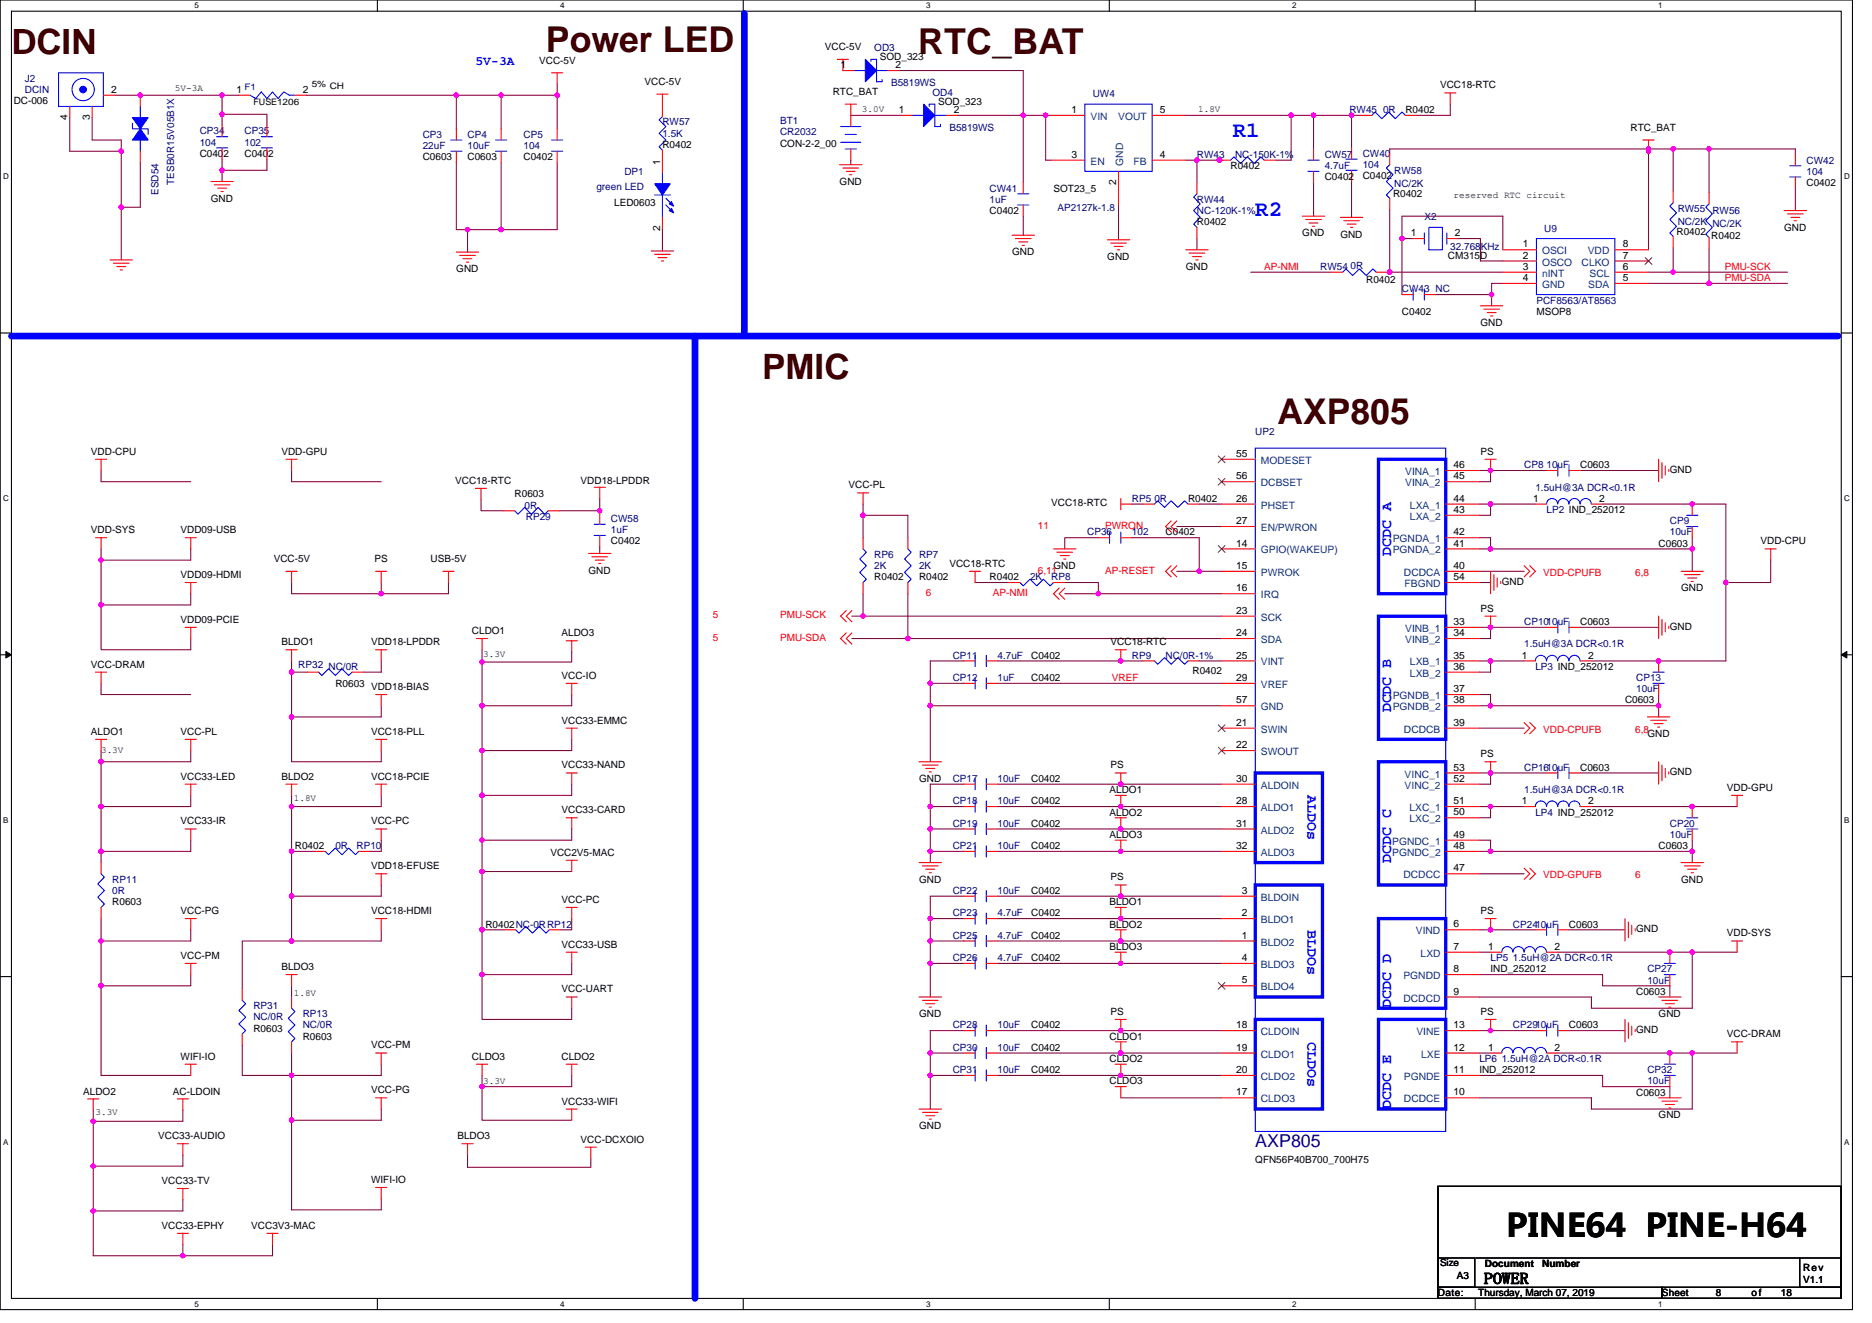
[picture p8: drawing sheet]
<svg xmlns="http://www.w3.org/2000/svg" width="297mm" height="210mm" viewBox="0 0 297 210" stroke-linecap="round" stroke-linejoin="round" font-family="sans-serif">
<defs><g id="words">
<g font-size="5.7" fill="#400000">
<text x="86.6" y="8.3">Power LED</text>
<text x="145.7" y="8.5">RTC_BAT</text>
</g>
<text font-size="5.6" fill="#400000" x="202.7" y="67.3">AXP805</text>
<g font-size="5.5" fill="#400000">
<text x="1.8" y="8.6">DCIN</text>
<text x="120.9" y="60.1">PMIC</text>
</g>
<text font-size="5.1" x="239" y="196.4">PINE64 PINE-H64</text>
<g font-size="3.5" fill="#00f">
<text x="195.6" y="21.8">R1</text>
<text x="199.2" y="34.3">R2</text>
</g>
<text font-size="2.8" fill="#000080" x="199.2" y="182.1">AXP805</text>
<text font-size="2.5" x="235.5" y="203.8">POWER</text>
<g font-size="2.4" fill="#00f">
<text x="220.7" y="88.2" transform="rotate(-90 220.7 88.2)">DCDC A</text>
<text x="220.7" y="113.1" transform="rotate(-90 220.7 113.1)">DCDC B</text>
<text x="207.5" y="126.2" transform="rotate(90 207.5 126.2)">ALDOs</text>
<text x="220.7" y="136.9" transform="rotate(-90 220.7 136.9)">DCDC C</text>
<text x="207.5" y="147.6" transform="rotate(90 207.5 147.6)">BLDOs</text>
<text x="220.7" y="160" transform="rotate(-90 220.7 160)">DCDC D</text>
<text x="207.5" y="165.4" transform="rotate(90 207.5 165.4)">CLDOs</text>
<text x="220.7" y="176" transform="rotate(-90 220.7 176)">DCDC E</text>
</g>
<text font-size="2.1" fill="#00f" x="75.4" y="10.3">5V-3A</text>
<g font-size="1.6">
<text x="85.6" y="10.1">VCC-5V</text>
<text x="130.9" y="8">VCC-5V</text>
<text x="133.4" y="10.8">1</text>
<text x="139.6" y="9.6">SOD_323</text>
<text x="142.1" y="10.8">2</text>
<text x="2.2" y="16.5">DC-006</text>
<text x="17.6" y="14.7">2</text>
<text x="37.5" y="14.7">1</text>
<text x="48" y="14.7">2</text>
<text x="102.3" y="13.5">VCC-5V</text>
<text x="132.1" y="15.1">RTC_BAT</text>
<text x="142.6" y="17.9">1</text>
<text x="148.9" y="16.7">SOD_323</text>
<text x="151.4" y="17.9">2</text>
<text x="170" y="17.9">1</text>
<text x="184.1" y="17.9">5</text>
<text x="223" y="17.9">R0402</text>
<text x="228.5" y="14">VCC18-RTC</text>
<text x="10.7" y="19" transform="rotate(-90 10.7 19)">4</text>
<text x="14.2" y="19" transform="rotate(-90 14.2 19)">3</text>
<text x="105.1" y="23.5">R0402</text>
<text x="123.8" y="23.3">CON-2-2_00</text>
<text x="258.7" y="20.8">RTC_BAT</text>
<text x="31.7" y="24.9">C0402</text>
<text x="38.8" y="24.9">C0402</text>
<text x="67.1" y="25.4">C0603</text>
<text x="74.2" y="25.4">C0603</text>
<text x="83.1" y="25.4">C0402</text>
<text x="104.7" y="26.1" transform="rotate(-90 104.7 26.1)">1</text>
<text x="133.2" y="29.3">GND</text>
<text x="170" y="25">3</text>
<text x="177.1" y="29.4" transform="rotate(-90 177.1 29.4)">2</text>
<text x="184.1" y="25">4</text>
<text x="195.3" y="26.8">R0402</text>
<text x="210.2" y="28.6">C0402</text>
<text x="216.2" y="28.4">C0402</text>
<text x="286.7" y="29.5">C0402</text>
<text x="33.5" y="32">GND</text>
<text x="97.5" y="32.7">LED0603</text>
<text x="157" y="34">C0402</text>
<text x="167.2" y="30.4">SOT23_5</text>
<text x="189.9" y="35.7">R0402</text>
<text x="221" y="31.3">R0402</text>
<text x="104.7" y="36.7" transform="rotate(-90 104.7 36.7)">2</text>
<text x="160.6" y="40.5">GND</text>
<text x="175.7" y="41.3">GND</text>
<text x="206.6" y="37.5">GND</text>
<text x="212.7" y="37.7">GND</text>
<text x="223.9" y="37.5">1</text>
<text x="229.8" y="41.1">CM315D</text>
<text x="230.8" y="37.5">2</text>
<text x="241.7" y="39.3">1</text>
<text x="241.7" y="41">2</text>
<text x="257.5" y="41">7</text>
<text x="257.5" y="39.3">8</text>
<text x="266" y="37.3">R0402</text>
<text x="271.5" y="37.9">R0402</text>
<text x="283.1" y="36.6">GND</text>
<text x="72.4" y="43.2">GND</text>
<text x="188.1" y="42.8">GND</text>
<text x="216.8" y="45">R0402</text>
<text x="241.7" y="42.8">3</text>
<text x="241.7" y="44.6">4</text>
<text x="257.5" y="44.6">5</text>
<text x="257.5" y="42.8">6</text>
<text x="222.5" y="50">C0402</text>
<text x="234.9" y="51.7">GND</text>
<text x="243.8" y="50">MSOP8</text>
<text x="14.4" y="72.2">VDD-CPU</text>
<text x="44.7" y="72.2">VDD-GPU</text>
<text x="72.2" y="76.8">VCC18-RTC</text>
<text x="92.1" y="76.8">VDD18-LPDDR</text>
<text x="134.6" y="77.5">VCC-PL</text>
<text x="196.1" y="72.5">55</text>
<text x="196.1" y="76.1">56</text>
<text x="230.6" y="74.3">46</text>
<text x="230.6" y="76.1">45</text>
<text x="234.9" y="72.2">PS</text>
<text x="250.7" y="74.3">C0603</text>
<text x="265" y="75">GND</text>
<text x="81.7" y="78.9">R0603</text>
<text x="166.8" y="80.4">VCC18-RTC</text>
<text x="188.5" y="79.7">R0402</text>
<text x="196.1" y="83.2">27</text>
<text x="196.1" y="79.6">26</text>
<text x="230.6" y="81.4">43</text>
<text x="230.6" y="79.6">44</text>
<text x="243.3" y="79.6">1</text>
<text x="253.8" y="79.6">2</text>
<text x="14.4" y="84.6">VDD-SYS</text>
<text x="28.7" y="84.6">VDD09-USB</text>
<text x="43.4" y="89.3">VCC-5V</text>
<text x="59.4" y="89.3">PS</text>
<text x="68.3" y="89.3">USB-5V</text>
<text x="96.9" y="86.4">C0402</text>
<text x="150.6" y="90">VCC18-RTC</text>
<text x="185" y="85">C0402</text>
<text x="196.1" y="86.7">14</text>
<text x="230.6" y="86.7">41</text>
<text x="230.6" y="85">42</text>
<text x="263.2" y="86.8">C0603</text>
<text x="279.4" y="86.4">VDD-CPU</text>
<text x="28.7" y="91.7">VDD09-HDMI</text>
<text x="93.4" y="91">GND</text>
<text x="138.7" y="92.1">R0402</text>
<text x="145.8" y="92.1">R0402</text>
<text x="157" y="92.1">R0402</text>
<text x="167.2" y="90.3">GND</text>
<text x="196.1" y="90.3">15</text>
<text x="196.1" y="93.9">16</text>
<text x="230.6" y="90.3">40</text>
<text x="230.6" y="92.1">54</text>
<text x="238.3" y="92.8">GND</text>
<text x="266.7" y="93.9">GND</text>
<text x="28.7" y="98.8">VDD09-PCIE</text>
<text x="74.9" y="100.6">CLDO1</text>
<text x="89.1" y="101">ALDO3</text>
<text x="196.1" y="97.4">23</text>
<text x="196.1" y="101">24</text>
<text x="230.6" y="99.2">33</text>
<text x="230.6" y="101">34</text>
<text x="234.9" y="97.1">PS</text>
<text x="250.7" y="99.2">C0603</text>
<text x="265" y="99.9">GND</text>
<text x="14.4" y="106">VCC-DRAM</text>
<text x="44.7" y="102.4">BLDO1</text>
<text x="58.9" y="102.4">VDD18-LPDDR</text>
<text x="89.1" y="107.7">VCC-IO</text>
<text x="163.6" y="104.5">C0402</text>
<text x="176.2" y="102.4">VCC18-RTC</text>
<text x="189.2" y="107">R0402</text>
<text x="196.1" y="104.5">25</text>
<text x="230.6" y="104.5">35</text>
<text x="230.6" y="106.3">36</text>
<text x="241.5" y="104.5">1</text>
<text x="252" y="104.5">2</text>
<text x="53.2" y="109">R0603</text>
<text x="58.9" y="109.5">VDD18-BIAS</text>
<text x="163.6" y="108.1">C0402</text>
<text x="196.1" y="108.1">29</text>
<text x="196.1" y="111.6">57</text>
<text x="230.6" y="109.9">37</text>
<text x="230.6" y="111.6">38</text>
<text x="257.8" y="111.7">C0603</text>
<text x="14.4" y="116.6">ALDO1</text>
<text x="28.7" y="116.6">VCC-PL</text>
<text x="58.9" y="116.6">VCC18-PLL</text>
<text x="89.1" y="114.9">VCC33-EMMC</text>
<text x="196.1" y="115.2">21</text>
<text x="196.1" y="118.7">22</text>
<text x="230.6" y="115.2">39</text>
<text x="261.4" y="117">GND</text>
<text x="28.7" y="123.7">VCC33-LED</text>
<text x="44.7" y="123.7">BLDO2</text>
<text x="58.9" y="123.7">VCC18-PCIE</text>
<text x="89.1" y="122">VCC33-NAND</text>
<text x="145.8" y="124.1">GND</text>
<text x="163.6" y="124.1">C0402</text>
<text x="176.1" y="125.9">ALDO1</text>
<text x="176.2" y="122">PS</text>
<text x="196.1" y="124.1">30</text>
<text x="230.6" y="122.3">53</text>
<text x="230.6" y="124.1">52</text>
<text x="234.9" y="120.2">PS</text>
<text x="250.7" y="122.3">C0603</text>
<text x="265" y="123">GND</text>
<text x="274" y="125.5">VDD-GPU</text>
<text x="28.7" y="130.9">VCC33-IR</text>
<text x="58.9" y="130.9">VCC-PC</text>
<text x="89.1" y="129.1">VCC33-CARD</text>
<text x="163.6" y="131.2">C0402</text>
<text x="163.6" y="127.7">C0402</text>
<text x="176.1" y="129.4">ALDO2</text>
<text x="196.1" y="127.6">28</text>
<text x="196.1" y="131.2">31</text>
<text x="230.6" y="127.6">51</text>
<text x="230.6" y="129.4">50</text>
<text x="241.5" y="127.6">1</text>
<text x="252" y="127.6">2</text>
<text x="46.8" y="134.8">R0402</text>
<text x="58.9" y="138">VDD18-EFUSE</text>
<text x="87.3" y="135.8">VCC2V5-MAC</text>
<text x="163.6" y="134.8">C0402</text>
<text x="176.1" y="133">ALDO3</text>
<text x="196.1" y="134.7">32</text>
<text x="230.6" y="133">49</text>
<text x="230.6" y="134.7">48</text>
<text x="263.2" y="134.8">C0603</text>
<text x="17.8" y="143.7">R0603</text>
<text x="89.1" y="143.3">VCC-PC</text>
<text x="145.8" y="140.1">GND</text>
<text x="163.6" y="141.9">C0402</text>
<text x="176.1" y="143.7">BLDO1</text>
<text x="176.2" y="139.7">PS</text>
<text x="197" y="141.9">3</text>
<text x="230.6" y="138.3">47</text>
<text x="266.7" y="140.1">GND</text>
<text x="28.7" y="145.1">VCC-PG</text>
<text x="58.9" y="145.1">VCC18-HDMI</text>
<text x="77" y="147.2">R0402NC-0RRP12</text>
<text x="163.6" y="145.4">C0402</text>
<text x="163.6" y="149">C0402</text>
<text x="176.1" y="147.2">BLDO2</text>
<text x="197" y="145.4">2</text>
<text x="197" y="149">1</text>
<text x="230.6" y="147.2">6</text>
<text x="234.9" y="145.1">PS</text>
<text x="249" y="147.2">C0603</text>
<text x="259.6" y="147.9">GND</text>
<text x="274" y="148.6">VDD-SYS</text>
<text x="28.7" y="152.2">VCC-PM</text>
<text x="44.7" y="154">BLDO3</text>
<text x="89.1" y="150.4">VCC33-USB</text>
<text x="163.6" y="152.5">C0402</text>
<text x="176.1" y="150.8">BLDO3</text>
<text x="197" y="152.5">4</text>
<text x="230.6" y="150.7">7</text>
<text x="230.6" y="154.3">8</text>
<text x="236.2" y="150.7">1</text>
<text x="236.5" y="154.3">IND_252012</text>
<text x="246.7" y="150.7">2</text>
<text x="89.1" y="157.5">VCC-UART</text>
<text x="145.8" y="161.4">GND</text>
<text x="176.2" y="161.1">PS</text>
<text x="197" y="156.1">5</text>
<text x="230.6" y="157.9">9</text>
<text x="234.9" y="161.1">PS</text>
<text x="259.6" y="157.9">C0603</text>
<text x="263.2" y="161.4">GND</text>
<text x="40.2" y="163.7">R0603</text>
<text x="48" y="165">R0603</text>
<text x="58.9" y="166.4">VCC-PM</text>
<text x="163.6" y="163.2">C0402</text>
<text x="163.6" y="166.8">C0402</text>
<text x="176.1" y="165">CLDO1</text>
<text x="196.1" y="163.2">18</text>
<text x="196.1" y="166.8">19</text>
<text x="230.6" y="163.2">13</text>
<text x="230.6" y="166.8">12</text>
<text x="236.2" y="166.8">1</text>
<text x="246.7" y="166.8">2</text>
<text x="249" y="163.2">C0603</text>
<text x="259.6" y="163.9">GND</text>
<text x="274" y="164.6">VCC-DRAM</text>
<text x="13.2" y="173.7">ALDO2</text>
<text x="27.4" y="173.7">AC-LDOIN</text>
<text x="28.7" y="168.2">WIFI-IO</text>
<text x="58.9" y="173.5">VCC-PG</text>
<text x="74.9" y="168.2">CLDO3</text>
<text x="89.1" y="168.2">CLDO2</text>
<text x="163.6" y="170.3">C0402</text>
<text x="176.1" y="168.6">CLDO2</text>
<text x="176.1" y="172.1">CLDO3</text>
<text x="196.1" y="170.3">20</text>
<text x="196.1" y="173.9">17</text>
<text x="230.6" y="170.3">11</text>
<text x="230.6" y="173.9">10</text>
<text x="234.7" y="170.3">IND_252012</text>
<text x="259.6" y="173.9">C0603</text>
<text x="89.1" y="175.3">VCC33-WIFI</text>
<text x="145.8" y="179.2">GND</text>
<text x="263.2" y="177.4">GND</text>
<text x="25.1" y="180.8">VCC33-AUDIO</text>
<text x="72.6" y="180.8">BLDO3</text>
<text x="92.1" y="181.4">VCC-DCXOIO</text>
<text x="199.2" y="184.6">QFN56P40B700_700H75</text>
<text x="25.7" y="187.9">VCC33-TV</text>
<text x="58.9" y="187.7">WIFI-IO</text>
<text x="25.7" y="195.1">VCC33-EPHY</text>
<text x="39.9" y="195.1">VCC3V3-MAC</text>
<text x="228.5" y="200.9">Size</text>
<text x="231.2" y="203.1">A3</text>
<text x="235.6" y="201.1">Document</text>
<text x="244.7" y="201.1">Number</text>
<text x="286.1" y="201.8">Rev</text>
<text x="286.1" y="203.6">V1.1</text>
<text x="228.2" y="205.7">Date:</text>
<text x="234.6" y="205.7">Thursday, March 07, 2019</text>
<text x="263.7" y="205.7">Sheet</text>
<text x="272.2" y="205.7">8</text>
<text x="277.9" y="205.7">of</text>
<text x="282.6" y="205.7">18</text>
</g>
<g font-size="1.6" fill="#000080">
<text x="138.7" y="8.2">OD3</text>
<text x="4" y="13">J2</text>
<text x="4" y="14.8">DCIN</text>
<text x="141.4" y="13.7">B5819WS</text>
<text x="148" y="15.3">OD4</text>
<text x="173.4" y="15.5">UW4</text>
<text x="214.1" y="17.9">RW45 0R</text>
<text x="31.7" y="21.3">CP34</text>
<text x="31.7" y="23.1">104</text>
<text x="38.8" y="21.3">CP35</text>
<text x="38.8" y="23.1">102</text>
<text x="67.1" y="21.9">CP3</text>
<text x="67.1" y="23.6">22uF</text>
<text x="74.2" y="21.9">CP4</text>
<text x="74.2" y="23.6">10uF</text>
<text x="83.1" y="21.9">CP5</text>
<text x="83.1" y="23.6">104</text>
<text x="105.1" y="19.9">RW57</text>
<text x="105.1" y="21.7">1.5K</text>
<text x="123.8" y="19.7">BT1</text>
<text x="123.8" y="21.5">CR2032</text>
<text x="150.6" y="20.8">B5819WS</text>
<text x="27.7" y="29.3" transform="rotate(-90 27.7 29.3)">TESB0R15V05B1X</text>
<text x="99.1" y="27.7">DP1</text>
<text x="189.9" y="25.1">RW43</text>
<text x="196" y="25.1">NC-150K-1%</text>
<text x="210.2" y="25.1">CW57</text>
<text x="210.2" y="26.8">4.7uF</text>
<text x="216.2" y="24.9">CW40</text>
<text x="216.2" y="26.7">104</text>
<text x="221.2" y="27.6">RW58</text>
<text x="221.2" y="29.7">NC/2K</text>
<text x="286.7" y="26">CW42</text>
<text x="286.7" y="27.7">104</text>
<text x="25.2" y="30.9" transform="rotate(-90 25.2 30.9)">ESD54</text>
<text x="94.6" y="30.2">green LED</text>
<text x="157" y="30.4">CW41</text>
<text x="157" y="32.2">1uF</text>
<text x="167.8" y="33.4">AP2127k-1.8</text>
<text x="189.9" y="32.2">RW44</text>
<text x="189.9" y="34">NC-120K-1%</text>
<text x="226" y="34.8">X2</text>
<text x="266.2" y="33.6">RW55 RW56</text>
<text x="266.2" y="35.7">NC/2K NC/2K</text>
<text x="230.1" y="39.6">32.768KHz</text>
<text x="245" y="36.8">U9</text>
<text x="209.5" y="42.8">RW54</text>
<text x="214.3" y="42.7">0R</text>
<text x="222.5" y="46.4">CW43 NC</text>
<text x="243.8" y="48.2">PCF8563/AT8563</text>
<text x="199.2" y="69">UP2</text>
<text x="241.8" y="74.3">CP8 10uF</text>
<text x="243.6" y="77.9">1.5uH@3A DCR&lt;0.1R</text>
<text x="83.2" y="80.7">0R</text>
<text x="83.4" y="82.5">RP29</text>
<text x="96.9" y="82.8">CW58</text>
<text x="179.6" y="79.7">RP5 0R</text>
<text x="245.4" y="81.4">LP2 IND_252012</text>
<text x="265" y="83.2">CP9</text>
<text x="96.9" y="84.6">1uF</text>
<text x="138.7" y="88.5">RP6</text>
<text x="145.8" y="88.5">RP7</text>
<text x="172.5" y="85">CP36</text>
<text x="179.6" y="85">102</text>
<text x="265" y="85">10uF</text>
<text x="138.7" y="90.3">2K</text>
<text x="145.8" y="90.3">2K</text>
<text x="163.4" y="92.1">2K</text>
<text x="166.8" y="92.1">RP8</text>
<text x="241.8" y="99.2">CP1010uF</text>
<text x="47.3" y="106">RP32 NC/0R</text>
<text x="151.2" y="104.5">CP11</text>
<text x="158.3" y="104.5">4.7uF</text>
<text x="179.6" y="104.5">RP9</text>
<text x="185" y="104.5">NC/0R-1%</text>
<text x="241.8" y="102.8">1.5uH@3A DCR&lt;0.1R</text>
<text x="243.6" y="106.3">LP3 IND_252012</text>
<text x="151.2" y="108.1">CP12</text>
<text x="158.3" y="108.1">1uF</text>
<text x="259.6" y="108.1">CP13</text>
<text x="259.6" y="109.9">10uF</text>
<text x="151.2" y="124.1">CP17</text>
<text x="158.3" y="124.1">10uF</text>
<text x="241.8" y="122.3">CP1610uF</text>
<text x="241.8" y="125.9">1.5uH@3A DCR&lt;0.1R</text>
<text x="151.2" y="131.2">CP19</text>
<text x="151.2" y="127.7">CP18</text>
<text x="158.3" y="131.2">10uF</text>
<text x="158.3" y="127.7">10uF</text>
<text x="243.6" y="129.4">LP4 IND_252012</text>
<text x="265" y="131.2">CP20</text>
<text x="53.2" y="134.8">0R</text>
<text x="56.6" y="134.8">RP10</text>
<text x="151.2" y="134.8">CP21</text>
<text x="158.3" y="134.8">10uF</text>
<text x="265" y="133">10uF</text>
<text x="17.8" y="140.1">RP11</text>
<text x="17.8" y="141.9">0R</text>
<text x="151.2" y="141.9">CP22</text>
<text x="158.3" y="141.9">10uF</text>
<text x="151.2" y="145.4">CP23</text>
<text x="151.2" y="149">CP25</text>
<text x="158.3" y="145.4">4.7uF</text>
<text x="158.3" y="149">4.7uF</text>
<text x="240.1" y="147.2">CP2410uF</text>
<text x="151.2" y="152.5">CP26</text>
<text x="158.3" y="152.5">4.7uF</text>
<text x="236.5" y="152.5">LP5 1.5uH@2A DCR&lt;0.1R</text>
<text x="261.4" y="154.3">CP27</text>
<text x="40.2" y="160.2">RP31</text>
<text x="40.2" y="162">NC/0R</text>
<text x="48" y="161.4">RP13</text>
<text x="261.4" y="156.1">10uF</text>
<text x="48" y="163.2">NC/0R</text>
<text x="151.2" y="163.2">CP28</text>
<text x="151.2" y="166.8">CP30</text>
<text x="158.3" y="163.2">10uF</text>
<text x="158.3" y="166.8">10uF</text>
<text x="240.1" y="163.2">CP2910uF</text>
<text x="151.2" y="170.3">CP31</text>
<text x="158.3" y="170.3">10uF</text>
<text x="234.7" y="168.6">LP6 1.5uH@2A DCR&lt;0.1R</text>
<text x="261.4" y="170.3">CP32</text>
<text x="261.4" y="172.1">10uF</text>
</g>
<g font-size="1.6" fill="#004080">
<text x="173" y="19">VIN</text>
<text x="177.4" y="19">VOUT</text>
<text x="173" y="26.1">EN</text>
<text x="178.2" y="26.3" transform="rotate(-90 178.2 26.3)">GND</text>
<text x="179.9" y="26.1">FB</text>
<text x="244.7" y="40.4">OSCI</text>
<text x="251.9" y="40.4">VDD</text>
<text x="244.7" y="42.1">OSCO</text>
<text x="244.7" y="43.9">nINT</text>
<text x="244.7" y="45.7">GND</text>
<text x="251" y="42.1">CLKO</text>
<text x="252" y="45.7">SDA</text>
<text x="252.2" y="43.9">SCL</text>
<text x="200.1" y="73.6">MODESET</text>
<text x="200.1" y="77.2">DCBSET</text>
<text x="223" y="75.4">VINA_1</text>
<text x="223" y="77.2">VINA_2</text>
<text x="200.1" y="80.7">PHSET</text>
<text x="223.7" y="82.5">LXA_2</text>
<text x="223.7" y="80.7">LXA_1</text>
<text x="200.1" y="84.3">EN/PWRON</text>
<text x="200.1" y="87.8">GPIO(WAKEUP)</text>
<text x="221" y="87.8">PGNDA_2</text>
<text x="221" y="86.1">PGNDA_1</text>
<text x="200.1" y="91.4">PWROK</text>
<text x="200.1" y="95">IRQ</text>
<text x="222.8" y="91.4">DCDCA</text>
<text x="222.9" y="93.2">FBGND</text>
<text x="200.1" y="98.5">SCK</text>
<text x="223" y="100.3">VINB_1</text>
<text x="200.1" y="102.1">SDA</text>
<text x="200.1" y="105.6">VINT</text>
<text x="223" y="102.1">VINB_2</text>
<text x="223.7" y="105.6">LXB_1</text>
<text x="223.7" y="107.4">LXB_2</text>
<text x="200.1" y="109.2">VREF</text>
<text x="200.1" y="112.7">GND</text>
<text x="221" y="111">PGNDB_1</text>
<text x="221" y="112.7">PGNDB_2</text>
<text x="200.1" y="116.3">SWIN</text>
<text x="200.1" y="119.8">SWOUT</text>
<text x="222.8" y="116.3">DCDCB</text>
<text x="200.1" y="125.2">ALDOIN</text>
<text x="222.9" y="123.4">VINC_1</text>
<text x="222.9" y="125.2">VINC_2</text>
<text x="200.1" y="128.7">ALDO1</text>
<text x="223.6" y="128.7">LXC_1</text>
<text x="223.6" y="130.5">LXC_2</text>
<text x="200.1" y="132.3">ALDO2</text>
<text x="200.1" y="135.8">ALDO3</text>
<text x="220.9" y="134.1">PGNDC_1</text>
<text x="220.9" y="135.8">PGNDC_2</text>
<text x="200.1" y="143">BLDOIN</text>
<text x="222.7" y="139.4">DCDCC</text>
<text x="200.1" y="146.5">BLDO1</text>
<text x="224.7" y="148.3">VIND</text>
<text x="200.1" y="150.1">BLDO2</text>
<text x="200.1" y="153.6">BLDO3</text>
<text x="222.7" y="155.4">PGNDD</text>
<text x="225.4" y="151.8">LXD</text>
<text x="200.1" y="157.2">BLDO4</text>
<text x="222.7" y="159">DCDCD</text>
<text x="200.1" y="164.3">CLDOIN</text>
<text x="200.1" y="167.9">CLDO1</text>
<text x="224.7" y="164.3">VINE</text>
<text x="225.5" y="167.9">LXE</text>
<text x="200.1" y="171.4">CLDO2</text>
<text x="222.8" y="171.4">PGNDE</text>
<text x="200.1" y="175">CLDO3</text>
<text x="222.8" y="175">DCDCE</text>
</g>
<g font-size="1.6" fill="#f00">
<text x="200.6" y="42.8">AP-NMI</text>
<text x="273.7" y="42.8">PMU-SCK</text>
<text x="273.7" y="44.6">PMU-SDA</text>
<text x="164.7" y="83.9">11</text>
<text x="175.3" y="83.9">PWRON</text>
<text x="146.9" y="94.6">6</text>
<text x="157.6" y="94.6">AP-NMI</text>
<text x="164.7" y="91">6,11</text>
<text x="175.3" y="91">AP-RESET</text>
<text x="244.9" y="91.4">VDD-CPUFB</text>
<text x="259.5" y="91.4">6,8</text>
<text x="113.1" y="98.1">5</text>
<text x="113.1" y="101.7">5</text>
<text x="123.8" y="98.1">PMU-SCK</text>
<text x="123.8" y="101.7">PMU-SDA</text>
<text x="176.4" y="108.1">VREF</text>
<text x="244.9" y="116.3">VDD-CPUFB</text>
<text x="259.5" y="116.3">6,8</text>
<text x="244.9" y="139.4">VDD-GPUFB</text>
<text x="259.5" y="139.4">6</text>
</g>
<g font-size="1.5">
<text x="27.8" y="14.5">5V-3A</text>
<text x="136.8" y="17.7">3.0V</text>
<text x="190.1" y="17.7">1.8V</text>
<text x="230.6" y="31.4">reserved RTC circuit</text>
<text x="76.7" y="104.3">3.3V</text>
<text x="16" y="119.6">3.3V</text>
<text x="46.6" y="127.1">1.8V</text>
<text x="46.6" y="158">1.8V</text>
<text x="76.7" y="172">3.3V</text>
<text x="15.2" y="177">3.3V</text>
</g>
<text font-size="1.4" fill="#000080" x="38.8" y="14.2">F1</text>
<g font-size="1.4">
<text x="40.2" y="16.7">FUSE1206</text>
<text x="49.5" y="13.9">5% CH</text>
</g>
<g font-size="1.3">
<text x="30.8" y="1.3">5</text>
<text x="88.9" y="1.3">4</text>
<text x="147" y="1.3">3</text>
<text x="205" y="1.3">2</text>
<text x="263.1" y="1.3">1</text>
<text x=".5" y="28.4">D</text>
<text x="292.6" y="28.4">D</text>
<text x=".5" y="79.5">C</text>
<text x="292.6" y="79.5">C</text>
<text x=".5" y="130.6">B</text>
<text x="292.6" y="130.6">B</text>
<text x=".5" y="181.7">A</text>
<text x="292.6" y="181.7">A</text>
<text x="30.8" y="207.4">5</text>
<text x="88.9" y="207.4">4</text>
<text x="147" y="207.4">3</text>
<text x="205" y="207.4">2</text>
<text x="263.1" y="207.4">1</text>
</g>
</g></defs>
<path d="M0 0h293.9v207.9h-293.9zM1.8 1.8h290.4v204.3h-290.4z" fill="none" stroke="#000" stroke-width=".17"/>
<g fill="#fff">
<path d="M30.8 .2h.7v1.4h-.7z"/>
<path d="M30.8 206.3h.7v1.4h-.7z"/>
</g>
<path d="M59.9 0v1.8M59.9 206.1v1.8" fill="none" stroke="#000" stroke-width=".17"/>
<g fill="#fff">
<path d="M88.9 .2h.7v1.4h-.7z"/>
<path d="M88.9 206.3h.7v1.4h-.7z"/>
</g>
<path d="M117.9 0v1.8M117.9 206.1v1.8" fill="none" stroke="#000" stroke-width=".17"/>
<g fill="#fff">
<path d="M147 .2h.7v1.4h-.7z"/>
<path d="M147 206.3h.7v1.4h-.7z"/>
</g>
<path d="M176 0v1.8M176 206.1v1.8" fill="none" stroke="#000" stroke-width=".17"/>
<g fill="#fff">
<path d="M205 .2h.7v1.4h-.7z"/>
<path d="M205 206.3h.7v1.4h-.7z"/>
</g>
<path d="M234.1 0v1.8M234.1 206.1v1.8" fill="none" stroke="#000" stroke-width=".17"/>
<g fill="#fff">
<path d="M263.1 .2h.7v1.4h-.7z"/>
<path d="M263.1 206.3h.7v1.4h-.7z"/>
<path d="M.5 27.3h.9v1.4h-.9z"/>
<path d="M292.6 27.3h.9v1.4h-.9z"/>
<path d="M.5 78.4h.9v1.4h-.9z"/>
<path d="M292.6 78.4h.9v1.4h-.9z"/>
</g>
<path d="M0 52.9h1.8M292.2 52.9h1.7" fill="none" stroke="#000" stroke-width=".17"/>
<g fill="#fff">
<path d="M.5 129.5h.8v1.4h-.8z"/>
<path d="M292.6 129.5h.9v1.4h-.9z"/>
</g>
<path d="M0 103.9h1.8M292.2 103.9h1.7" fill="none" stroke="#000" stroke-width=".17"/>
<path d="M.9 103.4l.9 .5-.9 .5zM292.2 103.9l.8-.5v1z" fill="#000" stroke="#000" stroke-width=".16"/>
<g fill="#fff">
<path d="M.5 180.5h.8v1.4h-.8z"/>
<path d="M292.6 180.5h.9v1.4h-.9z"/>
</g>
<path d="M0 155h1.8M292.2 155h1.7M228.2 188.3h64v17.8h-64zM228.2 199.7h5.8v4.6h-5.8zM234.2 199.7h51.4M285.6 199.7h6.6v4.6h-6.6zM228.2 204.3h35.5v1.8h-35.5zM263.7 204.3h28.5v1.8h-28.5z" fill="none" stroke="#000" stroke-width=".17"/>
<path d="M118.1 2.1v50.9M1.8 53.3h289.8M110.3 53.3v152.8" fill="none" stroke="#00f" stroke-width="1.1"/>
<g fill="none" stroke="#800040" stroke-width=".17">
<path d="M11.1 18.7v5.3h8.1M14.6 18.7v3.5h4.6v1.8M35.2 18.1h7.2v1.8M35.2 15.1h2.7M35.2 15.1h-17M35.2 15.1v3M35.2 18.1v1.8M48.6 15.1h23.8M72.4 15.1v5.3M72.4 15.1h7.1M79.5 15.1h8.9M79.5 15.1v5.3"/>
<path d="M88.4 13.3v1.8M88.4 15.1v5.3M135 18.3h8M142.6 11.2h19.8v7.1M151.9 18.3h10.5M162.4 18.3v10.7M162.4 18.3h3.5M165.9 18.3h.9M165.9 18.3v7.1h.9M188.1 18.3h16.8M208.4 18.3h6.1M208.4 18.3h-3.5v7.1"/>
<path d="M208.4 18.3v5.3M214.5 18.3v5.2M214.5 18.3h1.4M230.1 16.5v1.8h-5.3M19.2 32.9v8.4M19.2 24v8.9M22.3 25.8v7.1h-3.1M35.2 25.3v1.7M35.2 27v1.8M42.4 25.3v1.7h-7.2M72.4 25.8v10.6h1.8M74.2 36.4h5.3"/>
<path d="M74.2 36.4v3.6M79.5 25.8v10.6M88.4 25.8v10.6h-8.9M105.1 36.3v3.5M135 25.4v.7M162.4 34.3v3M177.5 32.5v5.6M188.1 25.4h1.8M189.9 37.9v1.7M189.9 25.4v3.6M189.9 25.4h4.1M202.4 25.4h2.5"/>
<path d="M208.4 29v5.3M214.5 28.8v5.7M220.5 33.3v9.9h18M222.5 37.9h1.7M222.5 37.9v8.9M222.5 37.9v-3.6h16v5.3M231.3 37.9h3.6v3.5h3.6M261.6 23.6h-41.1v.8M265.5 39.3v3.9M265.5 23.6v6.8M265.5 23.6h5.7M265.5 23.6h-3.9v16"/>
<path d="M271.2 23.6h13.7v.9M271.2 39.5v5.5M271.2 23.6v7M284.9 29.9v3.5M198.5 43.2h12.8M220.2 43.2h.3M227.8 46.8h8.9M236.7 46.8v1.7M238.5 45h-1.8v1.8M261.6 45h9.6M261.6 43.2h3.9M265.5 43.2h18.1"/>
<path d="M271.2 45h12.4M16 74.7v1.8h14.3M46.3 74.7v1.8h14.2M76.3 79.3v1.8h3.6M95.2 79.1v2M234.7 74.7h1.8M236.5 74.7v1.8h-1.8M236.5 74.7h8.9M250.7 74.7h12.5M16 87.1v1.8M16 96v7.1h14.3v-1.8M16 88.9v7.1"/>
<path d="M30.3 94.2v1.8h-14.3M30.3 87.1v1.8h-14.3M46.3 92.5v1.7h14.2M60.5 92.5v1.7M71.2 92.5v1.7h-10.7M88.8 81.1h6.4M95.2 86.8v1M95.2 81.1v.3M135.2 97.8h1.7M136.9 80v1.8M136.9 81.8v3.5M136.9 81.8h7.2v3.5"/>
<path d="M136.9 94.2v3.6M136.9 97.8h56.9M144.1 94.2v7.1M154.7 92.5h5.4M168.9 92.5h5.4v1.7M168.9 94.2h5.4M174.3 85.3h-5.4v1.8M174.3 94.2h19.5M179.6 85.3h10.7v5.4M179.6 80h1.8M186.7 90.7h3.6M186.7 83.6h7.1"/>
<path d="M190.3 90.7h3.5M190.3 80h3.5M234.7 85.3h1.8v1.8M234.7 87.1h1.8M234.7 90.7h7.1M234.7 99.6h1.8M234.7 80h1.8v1.8h-1.8M234.7 92.5h1.8M236.5 99.6h8.9M236.5 87.1h32M236.5 80h7.1M236.5 99.6v1.7h-1.8"/>
<path d="M250.7 99.6h12.5M254.3 80h19.6v12.5M268.5 87.1v3.6M268.5 85.3v1.8M273.9 92.5v12.4h-21.4M281 88.9v3.6h-7.1M16 119.1v1.8M16 108.5v1.7h14.3M30.3 119.1v1.8h-14.3M46.3 113.8v7.1h14.2v-1.8M46.3 106.7v7.1M46.3 106.7h2.5"/>
<path d="M46.3 104.9v1.8M60.5 112v1.8h-14.2M60.5 104.9v1.8h-2.8M76.5 112v7.1M76.5 103.1v2M90.7 117.3v1.8h-14.2v7.1M90.7 110.2v1.8h-14.2M90.7 103.5v1.6h-14.2v6.9M135.2 101.3h8.9M144.1 101.3h49.7M147.6 108.5h5.3M147.6 108.5v3.5"/>
<path d="M147.6 112v8.9M147.6 112h46.2M152.9 104.9h-5.3v3.6M158.3 104.9h23.1M158.3 108.5h35.5M190.3 104.9h3.5M234.7 110.2h1.8v1.8M234.7 112h1.8M234.7 115.6h7.1M234.7 104.9h1.8M236.5 112h26.7M236.5 104.9h5.3"/>
<path d="M236.5 104.9v1.8h-1.8M263.2 112v1.8M263.2 110.2v1.8M16 120.9v7.1M16 135.1v1.8M30.3 126.2v1.8h-14.3v7.1M30.3 133.4v1.7h-14.3M46.3 128v7.1h3.5M46.3 126.2v1.8h14.2v-1.8M46.3 135.1v7.1h14.2v-1.7M60.5 133.4v1.7h-1.8M90.7 131.6v1.7h-14.2v5"/>
<path d="M90.7 124.5v1.7h-14.2v7.1M90.7 138.3h-14.2v9.3M147.6 135.1h5.3M147.6 131.6h5.3M147.6 128h5.3M147.6 131.6v3.5M147.6 128v3.6M147.6 135.1v1.8M152.9 124.5h-5.3v3.5M158.3 124.5h35.5M158.3 135.1h35.5M158.3 131.6h35.5"/>
<path d="M158.3 128h35.5M234.7 135.1h1.8M234.7 138.7h7.1M234.7 133.3h1.8v1.8M234.7 122.7h1.8M234.7 128h1.8v1.8h-1.8M236.5 135.1h32M236.5 122.7h8.9M236.5 128h5.3M236.5 122.7v1.8h-1.8M250.7 122.7h12.5M268.5 133.4v1.7"/>
<path d="M268.5 135.1v1.8M275.6 128h-23.1M16 145.8v3.6M16 156.5v14.2h14.3M30.3 147.6v1.8h-14.3v7.1M30.3 154.7v1.8h-14.3M46.3 149.4h-7.9v7.6M46.3 142.2v7.2M46.3 156.5v1.7M60.5 147.6v1.8h-14.2M76.5 147.6v7.1M76.5 147.6h3.5"/>
<path d="M76.5 154.7v7.1h14.2v-1.8M90.7 145.8v1.8h-1.8M90.7 152.9v1.8h-14.2M147.6 149.4h5.3M147.6 145.8h5.3M147.6 152.9h5.3M147.6 145.8v3.6M147.6 152.9v5.3M147.6 149.4v3.5M152.9 142.2h-5.3v3.6M158.3 149.4h35.5M158.3 145.8h35.5"/>
<path d="M193.8 142.2h-35.5M193.8 152.9h-35.5M234.7 154.7h19.6v1.8h10.7v1.7M234.7 147.6h8.9M234.7 151.1h1.8M247.2 151.1h21.3M249 147.6h8.8M268.5 151.1v8.9h-16v-1.8h-17.8M268.5 151.1h7.1M14.8 178v7.1M14.8 176.2v1.8M29 176.2v1.8h-14.2"/>
<path d="M38.4 165.9v4.8h7.9M46.3 177.8v14.2h14.2v-1.8M46.3 167.1v3.6M46.3 170.7v7.1h14.2v-1.8M60.5 168.9v1.8h-14.2M76.5 170.7v1.8M76.5 172.5v5.3h14.2M90.7 170.7v1.8h-14.2M147.6 170.7h5.3M147.6 167.1h5.3M147.6 167.1v3.6M147.6 170.7v5.3"/>
<path d="M152.9 163.6h-5.3v3.5M158.3 163.6h35.5M158.3 167.1h35.5M158.3 170.7h35.5M177.8 174.2h16M234.7 167.1h1.8M234.7 170.7h19.6v1.8h10.7v1.7M234.7 163.6h8.9M247.2 167.1h21.3M249 163.6h8.8M268.5 167.1v8.9h-16v-1.8h-17.8M268.5 167.1h7.1"/>
<path d="M14.8 185.1v7.1M14.8 192.2v7.1h14.2M29 197.5v1.8M29 190.4v1.8h-14.2M29 183.3v1.8h-14.2M43.2 197.5v1.8h-14.2M74.2 183.3v2h19.5v-1.4"/>
</g>
<g fill="#f0f" stroke="#f0f" stroke-width=".17">
<circle cx="273.8" cy="92.4" r=".35"/>
<circle cx="147.6" cy="135.1" r=".35"/>
<circle cx="177.8" cy="135.1" r=".35"/>
<circle cx="236.5" cy="74.7" r=".35"/>
<circle cx="177.8" cy="163.6" r=".35"/>
<circle cx="177.8" cy="124.4" r=".35"/>
<circle cx="263.2" cy="112" r=".35"/>
<circle cx="236.5" cy="112" r=".35"/>
<circle cx="177.8" cy="104.9" r=".35"/>
<circle cx="263.2" cy="104.9" r=".35"/>
<circle cx="268.5" cy="87.1" r=".35"/>
<circle cx="236.5" cy="87.1" r=".35"/>
<circle cx="268.5" cy="80" r=".35"/>
<circle cx="268.5" cy="135.1" r=".35"/>
<circle cx="236.5" cy="135.1" r=".35"/>
<circle cx="236.5" cy="147.6" r=".35"/>
<circle cx="177.8" cy="142.2" r=".35"/>
<circle cx="177.8" cy="131.6" r=".35"/>
<circle cx="147.6" cy="131.6" r=".35"/>
<circle cx="177.8" cy="128" r=".35"/>
<circle cx="147.6" cy="128" r=".35"/>
<circle cx="177.8" cy="149.3" r=".35"/>
<circle cx="147.6" cy="149.3" r=".35"/>
<circle cx="177.8" cy="145.8" r=".35"/>
<circle cx="147.6" cy="145.8" r=".35"/>
<circle cx="177.8" cy="152.9" r=".35"/>
<circle cx="147.6" cy="152.9" r=".35"/>
<circle cx="177.8" cy="170.7" r=".35"/>
<circle cx="147.6" cy="170.7" r=".35"/>
<circle cx="177.8" cy="167.1" r=".35"/>
<circle cx="147.6" cy="167.1" r=".35"/>
<circle cx="147.6" cy="108.4" r=".35"/>
<circle cx="147.6" cy="112" r=".35"/>
<circle cx="236.5" cy="128" r=".35"/>
<circle cx="268.5" cy="151.1" r=".35"/>
<circle cx="268.5" cy="167.1" r=".35"/>
<circle cx="236.5" cy="163.6" r=".35"/>
<circle cx="236.5" cy="80" r=".35"/>
<circle cx="236.5" cy="99.6" r=".35"/>
<circle cx="174.3" cy="94.2" r=".35"/>
<circle cx="236.5" cy="122.7" r=".35"/>
<circle cx="264.9" cy="167.1" r=".35"/>
<circle cx="264.9" cy="151.1" r=".35"/>
<circle cx="268.5" cy="128" r=".35"/>
<circle cx="236.5" cy="104.9" r=".35"/>
<circle cx="60.5" cy="94.2" r=".35"/>
<circle cx="46.3" cy="149.3" r=".35"/>
<circle cx="46.3" cy="142.2" r=".35"/>
<circle cx="76.5" cy="172.5" r=".35"/>
<circle cx="76.5" cy="119.1" r=".35"/>
<circle cx="46.3" cy="177.8" r=".35"/>
<circle cx="46.3" cy="113.8" r=".35"/>
<circle cx="46.3" cy="106.7" r=".35"/>
<circle cx="16" cy="120.9" r=".35"/>
<circle cx="46.3" cy="170.7" r=".35"/>
<circle cx="46.3" cy="135.1" r=".35"/>
<circle cx="46.3" cy="128" r=".35"/>
<circle cx="16" cy="96" r=".35"/>
<circle cx="16" cy="88.9" r=".35"/>
<circle cx="136.9" cy="81.8" r=".35"/>
<circle cx="136.9" cy="97.8" r=".35"/>
<circle cx="144" cy="101.3" r=".35"/>
<circle cx="76.5" cy="126.2" r=".35"/>
<circle cx="76.5" cy="133.3" r=".35"/>
<circle cx="14.8" cy="192.2" r=".35"/>
<circle cx="16" cy="128" r=".35"/>
<circle cx="16" cy="135.1" r=".35"/>
<circle cx="14.8" cy="185.1" r=".35"/>
<circle cx="14.8" cy="178" r=".35"/>
<circle cx="76.5" cy="154.7" r=".35"/>
<circle cx="190.3" cy="90.7" r=".35"/>
<circle cx="22.3" cy="15.1" r=".35"/>
<circle cx="35.2" cy="15.1" r=".35"/>
<circle cx="19.2" cy="32.9" r=".35"/>
<circle cx="19.2" cy="24" r=".35"/>
<circle cx="79.5" cy="36.4" r=".35"/>
<circle cx="74.2" cy="36.4" r=".35"/>
<circle cx="79.5" cy="15.1" r=".35"/>
<circle cx="72.4" cy="15.1" r=".35"/>
<circle cx="88.4" cy="15.1" r=".35"/>
<circle cx="35.2" cy="18.1" r=".35"/>
<circle cx="35.2" cy="27" r=".35"/>
<circle cx="189.9" cy="25.4" r=".35"/>
<circle cx="204.9" cy="18.3" r=".35"/>
<circle cx="162.4" cy="18.3" r=".35"/>
<circle cx="214.5" cy="18.3" r=".34"/>
<circle cx="193.5" cy="25.4" r=".35"/>
<circle cx="165.9" cy="18.3" r=".35"/>
<circle cx="222.5" cy="37.9" r=".34"/>
<circle cx="236.7" cy="46.7" r=".34"/>
<circle cx="261.6" cy="24" r=".34"/>
<circle cx="95.2" cy="81.1" r=".35"/>
<circle cx="16" cy="156.5" r=".35"/>
<circle cx="16" cy="149.3" r=".35"/>
<circle cx="76.5" cy="138.3" r=".35"/>
<circle cx="76.5" cy="147.6" r=".35"/>
<circle cx="76.5" cy="105.1" r=".35"/>
<circle cx="76.5" cy="112" r=".35"/>
<circle cx="208.4" cy="18.3" r=".35"/>
<circle cx="29" cy="199.3" r=".35"/>
<circle cx="265.5" cy="43.2" r=".35"/>
<circle cx="271.2" cy="45" r=".35"/>
<circle cx="265.5" cy="23.6" r=".35"/>
<circle cx="271.2" cy="23.6" r=".35"/>
<circle cx="261.6" cy="23.6" r=".34"/>
<circle cx="220.5" cy="43.2" r=".35"/>
</g>
<g fill="none" stroke="#f00" stroke-width=".17">
<path d="M11.1 16.9v1.8M14.6 16.9v1.8M16.4 15.1h1.8M22.3 15.1v1.8M35.2 19.9v1.8M37.9 15.1h1.8M42.4 19.9v1.8M46.8 15.1h1.8M87.5 11.6h1.8M88.4 11.6v1.7M104.2 14.9h1.8M105.1 14.9v3.6"/>
<path d="M132.9 9.4h1.7M133.7 9.4v1.8h1.8M134.1 16.5h1.8M135 16.5v3.6M140.9 11.2h1.7M143 18.3h1.8M150.1 18.3h1.8M166.8 18.3h5.3M182.8 18.3h5.3M215.9 18.3h1.8M223 18.3h1.8M229.2 14.8h1.8"/>
<path d="M230.1 14.8v1.7M22.3 24v1.8M33.5 28.8h3.5M34 29.3h2.5M34.5 29.9h1.5M35.1 30.4h.3M35.2 23.5v1.8M42.4 23.5v1.8M72.4 20.4v1.8M72.4 24v1.8M79.5 20.4v1.8M79.5 24v1.8"/>
<path d="M88.4 20.4v1.8M88.4 24v1.8M103.3 39.8h3.6M105.1 23.8v3.6M105.1 34.5v1.8M133.2 26.1h3.6M133.7 26.7h2.5M134.3 27.2h1.4M134.8 27.7h.4M135 23.6v1.8M160.6 37.3h3.5M161.1 37.9h2.5"/>
<path d="M161.7 38.4h1.4M162.2 38.9h.4M162.4 29v1.8M162.4 32.5v1.8M166.8 25.4h5.3M175.7 38.1h3.6M176.2 38.6h2.5M176.8 39.1h1.4M177.3 39.6h.4M177.5 27.2v5.3M182.8 25.4h5.3M188.1 39.6h3.6"/>
<path d="M189.9 36.1v1.8M189.9 29v1.8M193.5 25.4h1.8M200.6 25.4h1.8M206.6 34.3h3.6M207.2 34.8h2.5M207.7 35.4h1.4M208.2 35.9h.4M208.4 23.6v1.8M208.4 27.2v1.8M212.7 34.5h3.5M213.2 35h2.5"/>
<path d="M213.8 35.6h1.4M214.3 36.1h.3M214.5 23.5v1.8M214.5 27v1.8M220.5 31.5v1.8M220.5 24.4v1.7M224.2 37.9h1.8M229.6 37.9h1.7M238.5 39.6h5.3M256.2 39.6h5.4M260.7 22.2h1.8M261.6 22.2v1.8"/>
<path d="M265.5 37.5v1.8M265.5 30.4v1.8M271.2 37.7v1.8M271.2 30.6v1.8M283.1 33.4h3.6M283.6 34h2.5M284.2 34.5h1.4M284.7 35h.3M284.9 28.1v1.8M284.9 24.5v1.8M17.5 41.3h3.5M18 41.8h2.5"/>
<path d="M18.5 42.3h1.5M19.1 42.8h.3M72.4 40h3.6M72.9 40.5h2.5M73.5 41.1h1.4M74 41.6h.4M103.9 40.4h2.5M104.4 40.9h1.4M104.9 41.4h.4M188.7 40.2h2.5M189.2 40.7h1.4M189.8 41.3h.3"/>
<path d="M211.3 43.2h1.7M218.4 43.2h1.8M222.5 46.8h1.7M226 46.8h1.8M234.9 48.5h3.6M235.5 49.1h2.4M236 49.6h1.4M236.5 50.1h.4M238.5 41.4h5.3M238.5 43.2h5.3M238.5 45h5.3M256.2 45h5.4"/>
<path d="M256.2 43.2h5.4M256.2 41.4h5.4M15.2 72.9h1.7M16 72.9v1.8M45.4 72.9h1.8M46.3 72.9v1.8M75.4 77.5h1.8M76.3 77.5v1.8M94.3 77.3h1.8M95.2 77.3v1.8M136.1 78.2h1.7M136.9 78.2v1.8"/>
<path d="M177.8 79.1v1.8M193.8 72.9h5.4M193.8 76.5h5.4M229.4 74.7h5.3M229.4 76.5h5.3M235.6 72.9h1.8M236.5 72.9v1.8M245.4 74.7h1.8M249 74.7h1.7M263.2 72.9v3.6M263.7 73.4v2.5M264.2 74v1.4"/>
<path d="M264.8 74.5v.3M15.2 85.3h1.7M16 85.3v1.8M29.4 92.5h1.8M29.4 99.6h1.8M29.4 85.3h1.8M30.3 92.5v1.7M30.3 99.6v1.7M30.3 85.3v1.8M45.4 90.7h1.8M46.3 90.7v1.8M59.6 90.7h1.8"/>
<path d="M60.5 90.7v1.8M70.3 90.7h1.7M71.2 90.7v1.8M79.9 81.1h1.8M87 81.1h1.8M93.4 87.8h3.5M93.9 88.4h2.5M94.4 88.9h1.5M95 89.4h.3M95.2 81.4v1.8M95.2 85v1.8M134.3 96.9l-.9 .9 .9 .9"/>
<path d="M135.2 96.9l-.9 .9 .9 .9M136.9 92.5v1.7M136.9 85.3v1.8M144.1 92.5v1.7M144.1 85.3v1.8M153.8 90.7h1.8M154.7 90.7v1.8M160.1 92.5h1.7M167.2 87.1h3.5M167.2 92.5h1.7M167.7 87.7h2.5M168.1 93.3l-.9 .9 .9 .9"/>
<path d="M168.2 88.2h1.5M168.8 88.7h.3M168.9 93.3l-.8 .9 .8 .9M174.3 85.3h1.8M177.8 85.3h1.8M177.8 80h1.8M181.4 80h1.8M185.8 82.7l-.8 .9 .8 .9M185.8 89.8l-.8 .9 .8 .9M186.7 82.7l-.9 .9 .9 .9M186.7 89.8l-.9 .9 .9 .9M188.5 80h1.8"/>
<path d="M193.8 90.7h5.4M193.8 97.8h5.4M193.8 94.2h5.4M193.8 83.6h5.4M193.8 80h5.4M193.8 87.1h5.4M229.4 81.8h5.3M229.4 87.1h5.3M229.4 90.7h5.3M229.4 92.5h5.3M229.4 80h5.3M229.4 85.3h5.3"/>
<path d="M229.4 99.6h5.3M235.6 97.8h1.8M236.5 97.8v1.8M236.5 90.7v3.5M237 91.2v2.5M237.6 91.7v1.5M238.1 92.3v.3M241.8 89.8l.9 .9-.9 .9M242.7 89.8l.9 .9-.9 .9M243.6 80h1.8M245.4 99.6h1.8M249 99.6h1.7"/>
<path d="M252.5 80h1.8M263.2 97.8v3.5M263.7 98.3v2.5M264.2 98.8v1.5M264.8 99.4v.3M266.7 90.7h3.6M267.3 91.2h2.5M267.8 91.7h1.4M268.3 92.3h.4M268.5 80v1.8M268.5 83.6v1.7M280.1 87.1h1.8"/>
<path d="M281 87.1v1.8M15.2 106.7h1.7M15.2 117.3h1.7M16 106.7v1.8M16 117.3v1.8M29.4 117.3h1.8M30.3 117.3v1.8M45.4 103.1h1.8M46.3 103.1v1.8M48.8 106.7h1.7M55.9 106.7h1.8M59.6 103.1h1.8"/>
<path d="M59.6 110.2h1.8M59.6 117.3h1.8M60.5 103.1v1.8M60.5 110.2v1.8M60.5 117.3v1.8M75.6 101.3h1.8M76.5 101.3v1.8M89.8 108.5h1.8M89.8 115.6h1.8M89.8 101.7h1.8M90.7 108.5v1.7M90.7 115.6v1.7"/>
<path d="M90.7 101.7v1.8M134.3 100.5l-.9 .8 .9 .9M135.2 100.5l-.9 .8 .9 .9M152.9 104.9h1.8M152.9 108.5h1.8M156.5 104.9h1.8M156.5 108.5h1.8M177 103.1h1.7M177.8 103.1v1.8M181.4 104.9h1.8M188.5 104.9h1.8M193.8 101.3h5.4"/>
<path d="M193.8 108.5h5.4M193.8 104.9h5.4M193.8 112h5.4M193.8 115.6h5.4M193.8 119.1h5.4M229.4 101.3h5.3M229.4 104.9h5.3M229.4 106.7h5.3M229.4 110.2h5.3M229.4 112h5.3M229.4 115.6h5.3M241.8 114.7l.9 .9-.9 .9"/>
<path d="M241.8 104.9h1.8M242.7 114.7l.9 .9-.9 .9M250.7 104.9h1.8M261.4 113.8h3.6M261.9 114.3h2.5M262.5 114.9h1.4M263 115.4h.4M263.2 104.9v1.8M263.2 108.5v1.7M16 136.9v1.8M29.4 124.5h1.8M29.4 131.6h1.8"/>
<path d="M30.3 124.5v1.7M30.3 131.6v1.7M45.4 124.5h1.8M46.3 124.5v1.7M49.8 135.1h1.8M56.9 135.1h1.8M59.6 124.5h1.8M59.6 131.6h1.8M59.6 138.7h1.8M60.5 124.5v1.7M60.5 131.6v1.7M60.5 138.7v1.8"/>
<path d="M89.8 129.8h1.8M89.8 122.7h1.8M89.8 136.5h1.8M90.7 129.8v1.8M90.7 122.7v1.8M90.7 136.5v1.8M145.8 136.9h3.6M145.8 120.9h3.6M146.4 137.4h2.5M146.4 121.4h2.5M146.9 138h1.4M146.9 122h1.4"/>
<path d="M147.4 138.5h.4M147.4 122.5h.4M152.9 135.1h1.8M152.9 131.6h1.8M152.9 128h1.8M152.9 124.5h1.8M156.5 135.1h1.8M156.5 131.6h1.8M156.5 128h1.8M156.5 124.5h1.8M177 122.7h1.7M177 133.3h1.7"/>
<path d="M177 126.2h1.7M177 129.8h1.7M177.8 133.3v1.8M177.8 122.7v1.8M177.8 126.2v1.8M177.8 129.8v1.8M193.8 128h5.4M193.8 124.5h5.4M193.8 131.6h5.4M193.8 135.1h5.4M229.4 122.7h5.3M229.4 124.5h5.3"/>
<path d="M229.4 128h5.3M229.4 129.8h5.3M229.4 133.3h5.3M229.4 135.1h5.3M229.4 138.7h5.3M235.6 120.9h1.8M236.5 120.9v1.8M241.8 137.8l.9 .9-.9 .9M241.8 128h1.8M242.7 137.8l.9 .9-.9 .9M245.4 122.7h1.8M249 122.7h1.7"/>
<path d="M250.7 128h1.8M263.2 120.9v3.6M263.7 121.4v2.5M264.2 122v1.4M264.8 122.5v.4M266.7 136.9h3.6M267.3 137.4h2.5M267.8 138h1.4M268.3 138.5h.4M268.5 128v1.8M268.5 131.6v1.8M274.7 126.2h1.8"/>
<path d="M275.6 126.2v1.8M16 144v1.8M29.4 145.8h1.8M29.4 152.9h1.8M30.3 145.8v1.8M30.3 152.9v1.8M38.4 157v1.8M45.4 154.7h1.8M46.3 154.7v1.8M46.3 158.2v1.8M59.6 145.8h1.8M60.5 145.8v1.8"/>
<path d="M80 147.6h1.8M87.2 147.6h1.7M89.8 144h1.8M89.8 151.1h1.8M89.8 158.2h1.8M90.7 144v1.8M90.7 151.1v1.8M90.7 158.2v1.8M145.8 158.2h3.6M146.4 158.8h2.5M146.9 159.3h1.4M147.4 159.9h.4"/>
<path d="M152.9 145.8h1.8M152.9 142.2h1.8M152.9 149.4h1.8M152.9 152.9h1.8M156.5 145.8h1.8M156.5 142.2h1.8M156.5 149.4h1.8M156.5 152.9h1.8M177 140.5h1.7M177 144h1.7M177 147.6h1.7M177 151.1h1.7"/>
<path d="M177.8 140.5v1.7M177.8 144v1.8M177.8 147.6v1.8M177.8 151.1v1.8M193.8 142.2h5.4M193.8 145.8h5.4M193.8 149.4h5.4M193.8 152.9h5.4M193.8 156.5h5.4M229.4 147.6h5.3M229.4 151.1h5.3M229.4 154.7h5.3"/>
<path d="M229.4 158.2h5.3M235.6 145.8h1.8M236.5 151.1h1.8M236.5 145.8v1.8M243.6 147.6h1.8M245.4 151.1h1.8M247.2 147.6h1.8M257.8 145.8v3.6M258.4 146.3v2.5M258.9 146.9v1.4M259.5 147.4v.3M263.2 158.2h3.5"/>
<path d="M263.7 158.8h2.5M264.2 159.3h1.5M264.8 159.9h.3M265 151.1v1.8M265 154.7v1.8M274.7 149.4h1.8M275.6 149.4v1.7M13.9 174.4h1.8M14.8 174.4v1.8M28.1 174.4h1.8M29 174.4v1.8M29.4 168.9h1.8"/>
<path d="M30.3 168.9v1.8M38.4 164.1v1.8M46.3 165.4v1.7M59.6 167.1h1.8M59.6 174.2h1.8M60.5 167.1v1.8M60.5 174.2v1.8M75.6 168.9h1.8M76.5 168.9v1.8M89.8 168.9h1.8M89.8 176h1.8M90.7 168.9v1.8"/>
<path d="M90.7 176v1.8M145.8 176h3.6M146.4 176.6h2.5M146.9 177.1h1.4M147.4 177.6h.4M152.9 163.6h1.8M152.9 167.1h1.8M152.9 170.7h1.8M156.5 163.6h1.8M156.5 167.1h1.8M156.5 170.7h1.8M177 161.8h1.7"/>
<path d="M177 165.4h1.7M177 168.9h1.7M177 172.5h1.7M177.8 165.4v1.7M177.8 168.9v1.8M177.8 172.5v1.7M177.8 161.8v1.8M193.8 163.6h5.4M193.8 167.1h5.4M193.8 170.7h5.4M193.8 174.2h5.4M229.4 163.6h5.3"/>
<path d="M229.4 167.1h5.3M229.4 170.7h5.3M229.4 174.2h5.3M235.6 161.8h1.8M236.5 167.1h1.8M236.5 161.8v1.8M243.6 163.6h1.8M245.4 167.1h1.8M247.2 163.6h1.8M257.8 161.8v3.6M258.4 162.3v2.5M258.9 162.9v1.4"/>
<path d="M259.5 163.4v.3M263.2 174.2h3.5M263.7 174.8h2.5M264.2 175.3h1.5M264.8 175.9h.3M265 167.1v1.8M265 170.7v1.8M274.7 165.4h1.8M275.6 165.4v1.7M28.1 181.5h1.8M28.1 188.6h1.8M28.1 195.7h1.8"/>
<path d="M29 181.5v1.8M29 188.6v1.8M29 195.7v1.8M42.4 195.7h1.7M43.2 195.7v1.8M59.6 188.5h1.8M60.5 188.5v1.7M73.3 181.5h1.8M74.2 181.5v1.8M92.9 182.1h1.7M93.7 182.1v1.8"/>
</g>
<g fill="none" stroke="#00f" stroke-width=".17">
<path d="M9.3 11.6h7.1v5.3h-7.1zM21 19.6v.8h2.5v.9M22.3 16.9v1.8M39.7 15.1l.9 .5 .9-1 .9 1 .8-1 .9 1 .9-1 .9 .5h.9M39.7 15.1h.1M105.1 18.5l-.5 .5 1.1 1.1-1.1 1.1 1.1 1-1.1 1.1 .5 .5M135.5 11.2h1.8M138.2 9.8v-.4h.9v3.6h.9v-.4M139.1 11.2h1.8M144.8 18.3h1.8M147.4 16.9v-.4h.9v3.6h.9v-.4M148.3 18.3h1.8"/>
<path d="M172.1 16.5h10.7v10.7h-10.7zM217.7 18.3l.5-.5 1.1 1 1-1 1.1 1 1.1-1 .5 .5M22.3 22.2v1.8M34.4 21.7h1.7M34.4 23.5h1.7M41.5 21.7h1.7M41.5 23.5h1.7M71.5 22.2h1.8M71.5 24h1.8M78.6 22.2h1.8M78.6 24h1.8M87.5 22.2h1.8"/>
<path d="M87.5 24h1.8M103.9 30.9h2.5M105.1 27.4v1.8M105.1 30.9v3.6M105.7 31.5l1 1M105.7 32.5l1 1.1M133.4 20.1h3.2M133.4 22.6h3.2M134.1 23.6h1.8M134.1 21.3h1.8M161.5 30.8h1.8M161.5 32.5h1.8"/>
<path d="M189.9 30.8l-.5 .5 1.1 1.1-1.1 1 1.1 1.1-1.1 1.1 .5 .5M195.3 25.4l.5-.5 1.1 1.1 1-1.1 1.1 1.1 1.1-1.1 .5 .5M207.5 25.4h1.8M207.5 27.2h1.8M213.6 25.3h1.7M213.6 27h1.7M220.5 26.1l-.5 .6 1 1-1 1.1 1 1.1-1 1 .5 .6M226 37v1.8M226.7 36.1h2.2v3.5h-2.2zM229.6 37v1.8M243.8 37.9h12.4v8.9h-12.4zM265.5 32.2l-.5 .5 1 1.1-1 1 1 1.1-1 1.1 .5 .5"/>
<path d="M271.2 32.4l-.5 .5 1 1.1-1 1 1 1.1-1 1.1 .5 .5M284 28.1h1.8M284 26.3h1.8M213 43.2l.6-.5 1 1 1.1-1 1.1 1 1-1 .6 .5M224.2 45.9v1.7M226 45.9v1.7M199.2 71.1h30.2v108.5h-30.2zM245.4 80a.88 .88 0 0 1 .9-.9 .88 .88 0 0 1 .9 .9 .89 .89 0 0 1 .8-.9 .89 .89 0 0 1 .9 .9M247.2 73.8v1.8M249 73.8v1.8M249 80a.88 .88 0 0 1 .8-.9 .88 .88 0 0 1 .9 .9M250.7 80a.88 .88 0 0 1 .9-.9 .88 .88 0 0 1 .9 .9"/>
<path d="M81.7 81.1l.5 .5 1-1.1 1.1 1.1 1.1-1.1 1 1.1 .6-.5M94.3 83.2h1.8M94.3 85h1.8M136.9 87.1l.6 .6-1.1 1 1.1 1.1-1.1 1 1.1 1.1-.6 .6M144.1 87.1l.5 .6-1.1 1 1.1 1.1-1.1 1 1.1 1.1-.5 .6M161.8 92.5l.6 .5 1-1.1 1.1 1.1 1.1-1.1 1 1.1 .6-.5M176.1 84.5v1.7M177.8 84.5v1.7M183.2 80l.5-.5 1.1 1 1-1 1.1 1 1.1-1 .5 .5M247.2 98.7v1.8M249 98.7v1.8M267.6 81.8h1.8"/>
<path d="M267.6 83.6h1.8M50.5 106.7l.6 .5 1-1 1.1 1 1.1-1 1 1 .6-.5M154.7 104v1.8M154.7 107.6v1.7M156.5 104v1.8M156.5 107.6v1.7M183.2 104.9l.5 .5 1.1-1 1 1 1.1-1 1.1 1 .5-.5M248.9 104.9a.89 .89 0 0 0-.9-.9 .89 .89 0 0 0-.8 .9 .89 .89 0 0 0-.9-.9 .89 .89 0 0 0-.9 .9 .88 .88 0 0 0-.9-.9 .88 .88 0 0 0-.9 .9M250.7 104.9a.88 .88 0 0 0-.9-.9 .88 .88 0 0 0-.8 .9M262.3 106.7h1.8M262.3 108.5h1.8M16 138.7l.6 .5-1.1 1.1 1.1 1.1-1.1 1 1.1 1.1-.6 .5"/>
<path d="M51.6 135.1l.5 .6 1.1-1.1 1.1 1.1 1-1.1 1.1 1.1 .5-.6M154.7 134.2v1.8M154.7 130.7v1.8M154.7 127.1v1.8M154.7 123.6v1.7M156.5 134.2v1.8M156.5 130.7v1.8M156.5 127.1v1.8M156.5 123.6v1.7M247.2 121.8v1.8M248.9 128a.89 .89 0 0 0-.9-.9 .89 .89 0 0 0-.8 .9 .89 .89 0 0 0-.9-.9 .89 .89 0 0 0-.9 .9 .88 .88 0 0 0-.9-.9 .88 .88 0 0 0-.9 .9M249 121.8v1.8"/>
<path d="M250.7 128a.88 .88 0 0 0-.9-.9 .88 .88 0 0 0-.8 .9M267.6 129.8h1.8M267.6 131.6h1.8M38.4 158.8l.6 .5-1.1 1.1 1.1 1-1.1 1.1 1.1 1.1-.6 .5M81.8 147.6l.6 .5 1-1.1 1.1 1.1 1.1-1.1 1 1.1 .6-.5M154.7 144.9v1.8M154.7 141.4v1.7M154.7 148.5v1.7M154.7 152v1.8M156.5 144.9v1.8M156.5 141.4v1.7M156.5 148.5v1.7"/>
<path d="M156.5 152v1.8M240 151.1a.88 .88 0 0 0-.8-.9 .88 .88 0 0 0-.9 .9M241.8 151.1a.88 .88 0 0 0-.9-.9 .88 .88 0 0 0-.8 .9M243.6 151.1a.88 .88 0 0 0-.9-.9 .88 .88 0 0 0-.9 .9M245.4 151.1a.88 .88 0 0 0-.9-.9 .88 .88 0 0 0-.9 .9M245.4 146.7v1.8M247.2 146.7v1.8M264.1 152.9h1.8M264.1 154.7h1.8M46.3 160l.5 .5-1.1 1.1 1.1 1.1-1.1 1 1.1 1.1-.5 .6M154.7 162.7v1.8M154.7 166.2v1.8"/>
<path d="M154.7 169.8v1.8M156.5 162.7v1.8M156.5 166.2v1.8M156.5 169.8v1.8M240 167.1a.88 .88 0 0 0-.8-.9 .88 .88 0 0 0-.9 .9M241.8 167.1a.88 .88 0 0 0-.9-.9 .88 .88 0 0 0-.8 .9M243.6 167.1a.88 .88 0 0 0-.9-.9 .88 .88 0 0 0-.9 .9M245.4 167.1a.88 .88 0 0 0-.9-.9 .88 .88 0 0 0-.9 .9M245.4 162.7v1.8M247.2 162.7v1.8M264.1 168.9h1.8M264.1 170.7h1.8"/>
<circle cx="13.2" cy="14.2" r="1.77"/>
</g>
<g fill="#00f" stroke="#00f" stroke-width=".17">
<path d="M146.6 16.5l1.7 1.8-1.7 1.8z" fill-rule="evenodd"/>
<path d="M21 18.7h2.5l-1.2 1.7z" fill-rule="evenodd"/>
<path d="M22.3 20.4l1.2 1.8h-2.5z" fill-rule="evenodd"/>
<path d="M137.3 9.4l1.8 1.8-1.8 1.8z" fill-rule="evenodd"/>
<path d="M103.9 29.2h2.5l-1.3 1.7z" fill-rule="evenodd"/>
<path d="M106.5 33.1l.4 .7-.7-.4z" fill-rule="evenodd"/>
<path d="M106.5 32l.4 .7-.7-.3z" fill-rule="evenodd"/>
<circle cx="13.2" cy="14.2" r=".52"/>
</g>
<path d="M218.7 72.9h10.7v21.3h-10.7zM218.7 97.8h10.7v19.5h-10.7zM199.2 122.7h10.6v14.2h-10.6zM218.7 120.9h10.7v19.6h-10.7zM199.2 140.5h10.6v17.7h-10.6zM218.7 145.8h10.7v14.2h-10.7zM199.2 161.8h10.6v14.2h-10.6zM218.7 161.8h10.7v14.2h-10.7z" fill="none" stroke="#00f" stroke-width=".53"/>
<g fill="none" stroke="#804000" stroke-width=".16">
<path d="M261 40.9l1.1 1.1M262.1 40.9l-1.1 1.1M193.3 72.4l1.1 1M193.3 75.9l1.1 1.1M194.4 72.4l-1.1 1M194.4 75.9l-1.1 1.1M193.3 86.6l1.1 1.1M194.4 86.6l-1.1 1.1M193.3 115l1.1 1.1M193.3 118.6l1.1 1.1M194.4 115l-1.1 1.1M194.4 118.6l-1.1 1.1"/>
<path d="M193.3 155.9l1.1 1.1M194.4 155.9l-1.1 1.1"/>
</g>
<use href="#words"/>
</svg>
